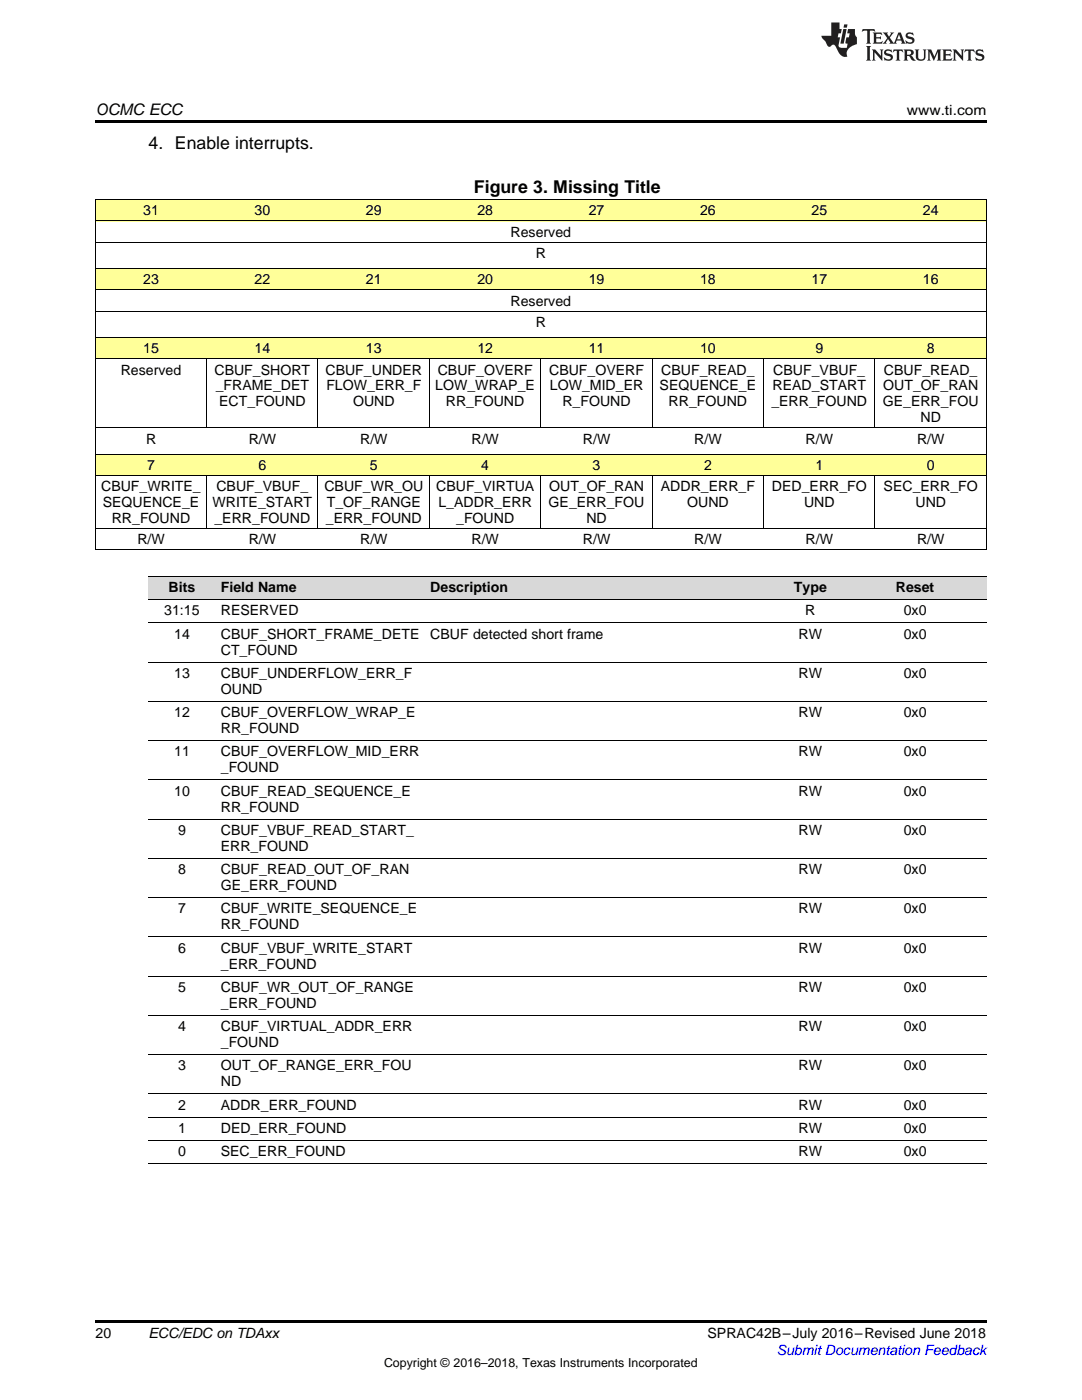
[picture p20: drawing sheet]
<svg xmlns="http://www.w3.org/2000/svg" width="216mm" height="279mm" viewBox="0 0 216 279" stroke-linecap="round" stroke-linejoin="round" font-family="sans-serif">
<defs><g id="words">
<g font-size="3.5">
<text x="29.6" y="29.7">4. Enable interrupts.</text>
<text x="94.6" y="38.5">Figure 3. Missing Title</text>
</g>
<text font-size="3.2" x="19" y="23">OCMC ECC</text>
<g font-size="2.8">
<text x="181" y="23">www.ti.com</text>
<text x="28.6" y="43">31</text>
<text x="50.8" y="43">30</text>
<text x="73" y="43">29</text>
<text x="95.2" y="43">28</text>
<text x="101.9" y="47.2">Reserved</text>
<text x="117.5" y="43">27</text>
<text x="139.7" y="43">26</text>
<text x="161.9" y="43">25</text>
<text x="184.1" y="43">24</text>
<text x="106.9" y="51.5">R</text>
<text x="28.6" y="56.8">23</text>
<text x="50.8" y="56.8">22</text>
<text x="73" y="56.8">21</text>
<text x="95.2" y="56.8">20</text>
<text x="117.5" y="56.8">19</text>
<text x="139.7" y="56.8">18</text>
<text x="161.9" y="56.8">17</text>
<text x="184.1" y="56.8">16</text>
<text x="101.9" y="61">Reserved</text>
<text x="106.9" y="65.2">R</text>
<text x="28.6" y="70.5">15</text>
<text x="50.8" y="70.5">14</text>
<text x="73" y="70.5">13</text>
<text x="95.2" y="70.5">12</text>
<text x="117.5" y="70.5">11</text>
<text x="139.7" y="70.5">10</text>
<text x="162.7" y="70.5">9</text>
<text x="184.9" y="70.5">8</text>
<text x="24.1" y="74.8">Reserved</text>
<text x="42.8" y="74.8">CBUF_SHORT</text>
<text x="43" y="77.9">_FRAME_DET</text>
<text x="64.9" y="74.8">CBUF_UNDER</text>
<text x="65.1" y="77.9">FLOW_ERR_F</text>
<text x="86.9" y="77.9">LOW_WRAP_E</text>
<text x="87.3" y="74.8">CBUF_OVERF</text>
<text x="109.6" y="74.8">CBUF_OVERF</text>
<text x="109.7" y="77.9">LOW_MID_ER</text>
<text x="131.6" y="77.9">SEQUENCE_E</text>
<text x="131.9" y="74.8">CBUF_READ_</text>
<text x="154.2" y="77.9">READ_START</text>
<text x="154.3" y="74.8">CBUF_VBUF_</text>
<text x="176.2" y="77.9">OUT_OF_RAN</text>
<text x="176.4" y="74.8">CBUF_READ_</text>
<text x="43.7" y="81.1">ECT_FOUND</text>
<text x="70.4" y="81.1">OUND</text>
<text x="89" y="81.1">RR_FOUND</text>
<text x="112.2" y="81.1">R_FOUND</text>
<text x="133.4" y="81.1">RR_FOUND</text>
<text x="153.9" y="81.1">_ERR_FOUND</text>
<text x="176.1" y="81.1">GE_ERR_FOU</text>
<text x="29.1" y="88.5">R</text>
<text x="49.6" y="88.5">R/W</text>
<text x="71.9" y="88.5">R/W</text>
<text x="94.1" y="88.5">R/W</text>
<text x="116.3" y="88.5">R/W</text>
<text x="138.5" y="88.5">R/W</text>
<text x="160.8" y="88.5">R/W</text>
<text x="183" y="88.5">R/W</text>
<text x="183.7" y="84.3">ND</text>
<text x="29.4" y="93.8">7</text>
<text x="51.6" y="93.8">6</text>
<text x="73.8" y="93.8">5</text>
<text x="96" y="93.8">4</text>
<text x="118.3" y="93.8">3</text>
<text x="140.5" y="93.8">2</text>
<text x="162.7" y="93.8">1</text>
<text x="184.9" y="93.8">0</text>
<text x="20.2" y="98">CBUF_WRITE_</text>
<text x="20.5" y="101.2">SEQUENCE_E</text>
<text x="42.4" y="101.2">WRITE_START</text>
<text x="43.2" y="98">CBUF_VBUF_</text>
<text x="64.7" y="98">CBUF_WR_OU</text>
<text x="65.2" y="101.2">T_OF_RANGE</text>
<text x="87" y="98">CBUF_VIRTUA</text>
<text x="87.5" y="101.2">L_ADDR_ERR</text>
<text x="109.5" y="101.2">GE_ERR_FOU</text>
<text x="109.6" y="98">OUT_OF_RAN</text>
<text x="131.9" y="98">ADDR_ERR_F</text>
<text x="137.1" y="101.2">OUND</text>
<text x="154" y="98">DED_ERR_FO</text>
<text x="160.4" y="101.2">UND</text>
<text x="176.3" y="98">SEC_ERR_FO</text>
<text x="182.7" y="101.2">UND</text>
<text x="22.3" y="104.4">RR_FOUND</text>
<text x="42.8" y="104.4">_ERR_FOUND</text>
<text x="65" y="104.4">_ERR_FOUND</text>
<text x="91" y="104.4">_FOUND</text>
<text x="117" y="104.4">ND</text>
<text x="27.4" y="108.6">R/W</text>
<text x="49.6" y="108.6">R/W</text>
<text x="71.9" y="108.6">R/W</text>
<text x="94.1" y="108.6">R/W</text>
<text x="116.3" y="108.6">R/W</text>
<text x="138.5" y="108.6">R/W</text>
<text x="160.8" y="108.6">R/W</text>
<text x="183" y="108.6">R/W</text>
<text x="33.7" y="118.1">Bits</text>
<text x="44.1" y="118.1">Field Name</text>
<text x="85.9" y="118.1">Description</text>
<text x="158.4" y="118.1">Type</text>
<text x="178.8" y="118.1">Reset</text>
<text x="32.8" y="122.8">31:15</text>
<text x="44.1" y="122.8">RESERVED</text>
<text x="160.7" y="122.8">R</text>
<text x="180.3" y="122.8">0x0</text>
<text x="34.7" y="127.5">14</text>
<text x="44.1" y="127.5">CBUF_SHORT_FRAME_DETE</text>
<text x="44.1" y="130.6">CT_FOUND</text>
<text x="85.9" y="127.5">CBUF detected short frame</text>
<text x="159.3" y="127.5">RW</text>
<text x="180.3" y="127.5">0x0</text>
<text x="34.7" y="135.3">13</text>
<text x="44.1" y="135.3">CBUF_UNDERFLOW_ERR_F</text>
<text x="159.3" y="135.3">RW</text>
<text x="180.3" y="135.3">0x0</text>
<text x="34.7" y="143.1">12</text>
<text x="44.1" y="138.5">OUND</text>
<text x="44.1" y="143.1">CBUF_OVERFLOW_WRAP_E</text>
<text x="159.3" y="143.1">RW</text>
<text x="180.3" y="143.1">0x0</text>
<text x="44.1" y="146.3">RR_FOUND</text>
<text x="34.7" y="151">11</text>
<text x="44.1" y="151">CBUF_OVERFLOW_MID_ERR</text>
<text x="44.1" y="154.1">_FOUND</text>
<text x="159.3" y="151">RW</text>
<text x="180.3" y="151">0x0</text>
<text x="34.7" y="158.8">10</text>
<text x="44.1" y="158.8">CBUF_READ_SEQUENCE_E</text>
<text x="44.1" y="162">RR_FOUND</text>
<text x="159.3" y="158.8">RW</text>
<text x="180.3" y="158.8">0x0</text>
<text x="35.5" y="166.6">9</text>
<text x="44.1" y="166.6">CBUF_VBUF_READ_START_</text>
<text x="159.3" y="166.6">RW</text>
<text x="180.3" y="166.6">0x0</text>
<text x="44.1" y="169.8">ERR_FOUND</text>
<text x="35.5" y="174.4">8</text>
<text x="44.1" y="174.4">CBUF_READ_OUT_OF_RAN</text>
<text x="44.1" y="177.6">GE_ERR_FOUND</text>
<text x="159.3" y="174.4">RW</text>
<text x="180.3" y="174.4">0x0</text>
<text x="35.5" y="182.3">7</text>
<text x="44.1" y="182.3">CBUF_WRITE_SEQUENCE_E</text>
<text x="44.1" y="185.5">RR_FOUND</text>
<text x="159.3" y="182.3">RW</text>
<text x="180.3" y="182.3">0x0</text>
<text x="35.5" y="190.1">6</text>
<text x="44.1" y="190.1">CBUF_VBUF_WRITE_START</text>
<text x="159.3" y="190.1">RW</text>
<text x="180.3" y="190.1">0x0</text>
<text x="35.5" y="197.9">5</text>
<text x="44.1" y="193.3">_ERR_FOUND</text>
<text x="44.1" y="197.9">CBUF_WR_OUT_OF_RANGE</text>
<text x="159.3" y="197.9">RW</text>
<text x="180.3" y="197.9">0x0</text>
<text x="44.1" y="201.1">_ERR_FOUND</text>
<text x="35.5" y="205.8">4</text>
<text x="44.1" y="205.8">CBUF_VIRTUAL_ADDR_ERR</text>
<text x="44.1" y="209">_FOUND</text>
<text x="159.3" y="205.8">RW</text>
<text x="180.3" y="205.8">0x0</text>
<text x="35.5" y="213.6">3</text>
<text x="44.1" y="213.6">OUT_OF_RANGE_ERR_FOU</text>
<text x="159.3" y="213.6">RW</text>
<text x="180.3" y="213.6">0x0</text>
<text x="35.5" y="221.4">2</text>
<text x="44.1" y="216.8">ND</text>
<text x="44.1" y="221.4">ADDR_ERR_FOUND</text>
<text x="159.3" y="221.4">RW</text>
<text x="180.3" y="221.4">0x0</text>
<text x="35.5" y="226.1">1</text>
<text x="44.1" y="226.1">DED_ERR_FOUND</text>
<text x="159.3" y="226.1">RW</text>
<text x="180.3" y="226.1">0x0</text>
<text x="35.5" y="230.8">0</text>
<text x="44.1" y="230.8">SEC_ERR_FOUND</text>
<text x="159.3" y="230.8">RW</text>
<text x="180.3" y="230.8">0x0</text>
<text x="19" y="267">20</text>
<text x="29.6" y="267.1">ECC/EDC on TDAxx</text>
<text x="141.2" y="267.1">SPRAC42B–July 2016–Revised June 2018</text>
</g>
<text font-size="2.8" fill="#00f" x="155" y="270.4">Submit Documentation Feedback</text>
<text font-size="2.5" x="76.6" y="272.7">Copyright © 2016–2018, Texas Instruments Incorporated</text>
</g></defs>
<g fill="#d8d8d8">
<path d="M29.6 115h13.4v4.7h-13.4z"/>
<path d="M43 115h41.8v4.7h-41.8z"/>
<path d="M84.8 115h70.2v4.7h-70.2z"/>
<path d="M155 115h13.4v4.7h-13.4z"/>
<path d="M168.4 115h28.4v4.7h-28.4z"/>
</g>
<g fill="#ff9">
<path d="M19 90.7h22.3v4.2h-22.3z"/>
<path d="M41.3 90.7h22.2v4.2h-22.2z"/>
<path d="M63.5 90.7h22.2v4.2h-22.2z"/>
<path d="M85.7 90.7h22.2v4.2h-22.2z"/>
<path d="M107.9 90.7h22.3v4.2h-22.3z"/>
<path d="M130.2 90.7h22.2v4.2h-22.2z"/>
<path d="M152.4 90.7h22.2v4.2h-22.2z"/>
<path d="M174.6 90.7h22.2v4.2h-22.2z"/>
<path d="M19 67.4h22.3v4.2h-22.3z"/>
<path d="M41.3 67.4h22.2v4.2h-22.2z"/>
<path d="M63.5 67.4h22.2v4.2h-22.2z"/>
<path d="M85.7 67.4h22.2v4.2h-22.2z"/>
<path d="M107.9 67.4h22.3v4.2h-22.3z"/>
<path d="M130.2 67.4h22.2v4.2h-22.2z"/>
<path d="M152.4 67.4h22.2v4.2h-22.2z"/>
<path d="M174.6 67.4h22.2v4.2h-22.2z"/>
<path d="M19 53.7h22.3v4.2h-22.3z"/>
<path d="M41.3 53.7h22.2v4.2h-22.2z"/>
<path d="M63.5 53.7h22.2v4.2h-22.2z"/>
<path d="M85.7 53.7h22.2v4.2h-22.2z"/>
<path d="M107.9 53.7h22.3v4.2h-22.3z"/>
<path d="M130.2 53.7h22.2v4.2h-22.2z"/>
<path d="M152.4 53.7h22.2v4.2h-22.2z"/>
<path d="M174.6 53.7h22.2v4.2h-22.2z"/>
<path d="M19 39.9h22.3v4.2h-22.3z"/>
<path d="M41.3 39.9h22.2v4.2h-22.2z"/>
<path d="M63.5 39.9h22.2v4.2h-22.2z"/>
<path d="M85.7 39.9h22.2v4.2h-22.2z"/>
<path d="M107.9 39.9h22.3v4.2h-22.3z"/>
<path d="M130.2 39.9h22.2v4.2h-22.2z"/>
<path d="M152.4 39.9h22.2v4.2h-22.2z"/>
<path d="M174.6 39.9h22.2v4.2h-22.2z"/>
</g>
<path d="M19 24h177.8v.6h-177.8zM19 52.6h.2v1.1h-.2zM196.7 52.6h.1v1.1h-.1zM19 66.4h.2v1h-.2zM196.7 66.4h.1v1h-.1zM19 89.6h.2v1.1h-.2zM196.7 89.6h.1v1.1h-.1zM19 263.5h177.8v.6h-177.8z" fill="#000"/>
<g fill="none" stroke="#000" stroke-width=".2">
<path d="M19 39.8h177.8M19.1 39.9v12.7M196.8 39.9v12.7M19 57.8h177.8M19 53.6h177.8M19 48.3h177.8M19 44.1h177.8M19.1 53.7v12.7M196.8 53.7v12.7M19 71.6h177.8M19 67.4h177.8M19 62.1h177.8"/>
<path d="M19.1 67.4v22.2M41.2 71.6v13.8M63.4 71.6v13.8M85.7 71.6v13.8M107.9 71.6v13.8M130.1 71.6v13.8M152.3 71.6v13.8M174.6 71.6v13.8M196.8 67.4v22.2M19 94.9h177.8M19 90.6h177.8M19 85.4h177.8"/>
<path d="M19.1 90.7v19M41.2 94.9v10.6M63.4 94.9v10.6M85.7 94.9v10.6M107.9 94.9v10.6M130.1 94.9v10.6M152.3 94.9v10.6M174.6 94.9v10.6M196.8 90.7v19M19 109.7h177.8M19 105.5h177.8M29.6 119.6h167.2"/>
<path d="M29.6 115h167.2M29.6 140h167.2M29.6 132.1h167.2M29.6 124.3h167.2M29.6 155.6h167.2M29.6 147.8h167.2M29.6 179.1h167.2M29.6 171.3h167.2M29.6 163.5h167.2M29.6 194.8h167.2M29.6 187h167.2M29.6 218.3h167.2"/>
<path d="M29.6 210.4h167.2M29.6 202.6h167.2M29.6 232.3h167.2M29.6 227.6h167.2M29.6 222.9h167.2"/>
</g>
<g fill="#231f20">
<path d="M172.1 5.8l-.1 .6 .5-.3h.5v.2v2.1l-.2 .3h1l-.2-.3v-2.1v-.2h.6l.4 .3-.1-.6zM174.1 6.5l.3 .4v1.5l-.3 .3h1.9l.1-.5a1.04 1.04 0 0 1-1.3 .1v-.6h.6l.4 .2v-.7l-.4 .2h-.6l.1-.6h.7l.4 .2-.1-.5zM176.1 6.5l.9 1.1-.9 1.1h.8l-.1-.2 .4-.7 .4 .7-.2 .2h1.6l-.2-.2 .1-.4h.9l.2 .4-.2 .2h.9l-.2-.3-.8-1.9h-.5l-.9 2.1-.7-1.1 .8-1h-.8l.1 .3-.3 .5-.4-.6 .2-.2zM179.4 6.9l.3 .9h-.7zM180.9 6.6a.63 .63 0 0 0-.2 .7 .63 .63 0 0 0 .6 .4l.6 .2 .1 .2a.75 .75 0 0 1-.7 .4 .75 .75 0 0 1-.6-.5l.1 .7 .2-.1a1.11 1.11 0 0 0 1.5-.5 1.13 1.13 0 0 0-1.3-.9l-.1-.3a1.04 1.04 0 0 1 1.2 .2l-.1-.6-.2 .1-.5-.1zM172.8 9.2l.3 .3v2.2l-.3 .4h1l-.2-.4v-2.2l.2-.3zM174 9.9l.2 .3v1.5l-.2 .4h.7l-.2-.4v-1.3l1.6 1.7v-1.9l.2-.3h-.7l.2 .3v.9l-1.2-1.2zM176.6 10a.62 .62 0 0 0-.2 .7 .62 .62 0 0 0 .6 .4l.6 .2 .1 .2a.76 .76 0 0 1-.7 .4 .76 .76 0 0 1-.6-.5l.1 .7 .1-.1a1.11 1.11 0 0 0 1.6-.6 1.13 1.13 0 0 0-1.3-.8l-.1-.3a1.04 1.04 0 0 1 1.2 .1l-.1-.5-.2 .1-.5-.2zM178.3 9.9l-.1 .6a.61 .61 0 0 1 .7-.3v1.5l-.2 .4h1l-.3-.4v-1.5a.63 .63 0 0 1 .8 .3l-.1-.6zM180.3 9.9l.2 .3v1.5l-.2 .4h.9l-.2-.2v-.7l.6 .2a.76 .76 0 0 0 1.1 .6l-1-.9a.58 .58 0 0 0 .6-.6 .58 .58 0 0 0-.5-.6zM181 10.2l.1-.1a.45 .45 0 0 1 .6 .1 .45 .45 0 0 1 .1 .5l-.8 .2zM182.5 9.9l.2 .2a2.17 2.17 0 0 0 .4 1.9 .99 .99 0 0 0 1.6-.7v-1.1l.2-.3h-.8l.2 .2a1.92 1.92 0 0 1-.2 1.7 .6 .6 0 0 1-.9-.5v-1.1l.2-.3zM185 9.9l.2 .3v1.5l-.2 .4h.7l-.2-.4v-1.4l.8 1.8 .8-1.8v1.4l-.2 .4h1l-.3-.4v-1.5l.3-.3h-.8l-.7 1.4-.6-1.4zM188 9.9l.2 .3v1.5l-.2 .4h1.8l.2-.6a1.04 1.04 0 0 1-1.3 .2v-.6h.6l.4 .1v-.6l-.4 .2h-.6l.1-.6h.7l.4 .2-.1-.5zM190.1 9.9l.2 .3v1.5l-.2 .4h.7l-.2-.4v-1.3l1.6 1.7v-1.9l.2-.3h-.7l.2 .3v.9l-1.1-1.2zM192.6 9.9l-.1 .6a.61 .61 0 0 1 .7-.3v1.5l-.2 .4h.9l-.2-.4v-1.5a.63 .63 0 0 1 .8 .3l-.2-.6zM194.9 10a.62 .62 0 0 0-.2 .7 .62 .62 0 0 0 .6 .4l.5 .2 .2 .2a.76 .76 0 0 1-.7 .4 .76 .76 0 0 1-.7-.5l.2 .7 .1-.1a1.11 1.11 0 0 0 1.5-.6 1.13 1.13 0 0 0-1.2-.8l-.1-.3a1.04 1.04 0 0 1 1.2 .1l-.2-.5-.2 .1-.5-.2z"/>
<path d="M165.9 4.5v2.6h-2l.1 .4 .8 .9a.91 .91 0 0 0 .9 .9 .56 .56 0 0 1 .5-.4 .56 .56 0 0 1 .5 .3l.4 .8a1.53 1.53 0 0 0 2 1.3 1.54 1.54 0 0 1 1-2.1l.9-.4-.1-1.4a1.52 1.52 0 0 1-.3-1.6h-1.4l-.2 .9h.5l-.1 .8h-.5l-.2 .9v.2l.4 .1-.1 .9a1.93 1.93 0 0 1-1.7-.3l.3-1.8h-.4l.1-.8h.5l.2-.9h-.5v-1.3zM168.3 5.8l-.6 2.9h.7l.5-2.9zM168.4 4.9l-.1 .6h.7l.1-.6z"/>
</g>
<use href="#words"/>
</svg>
